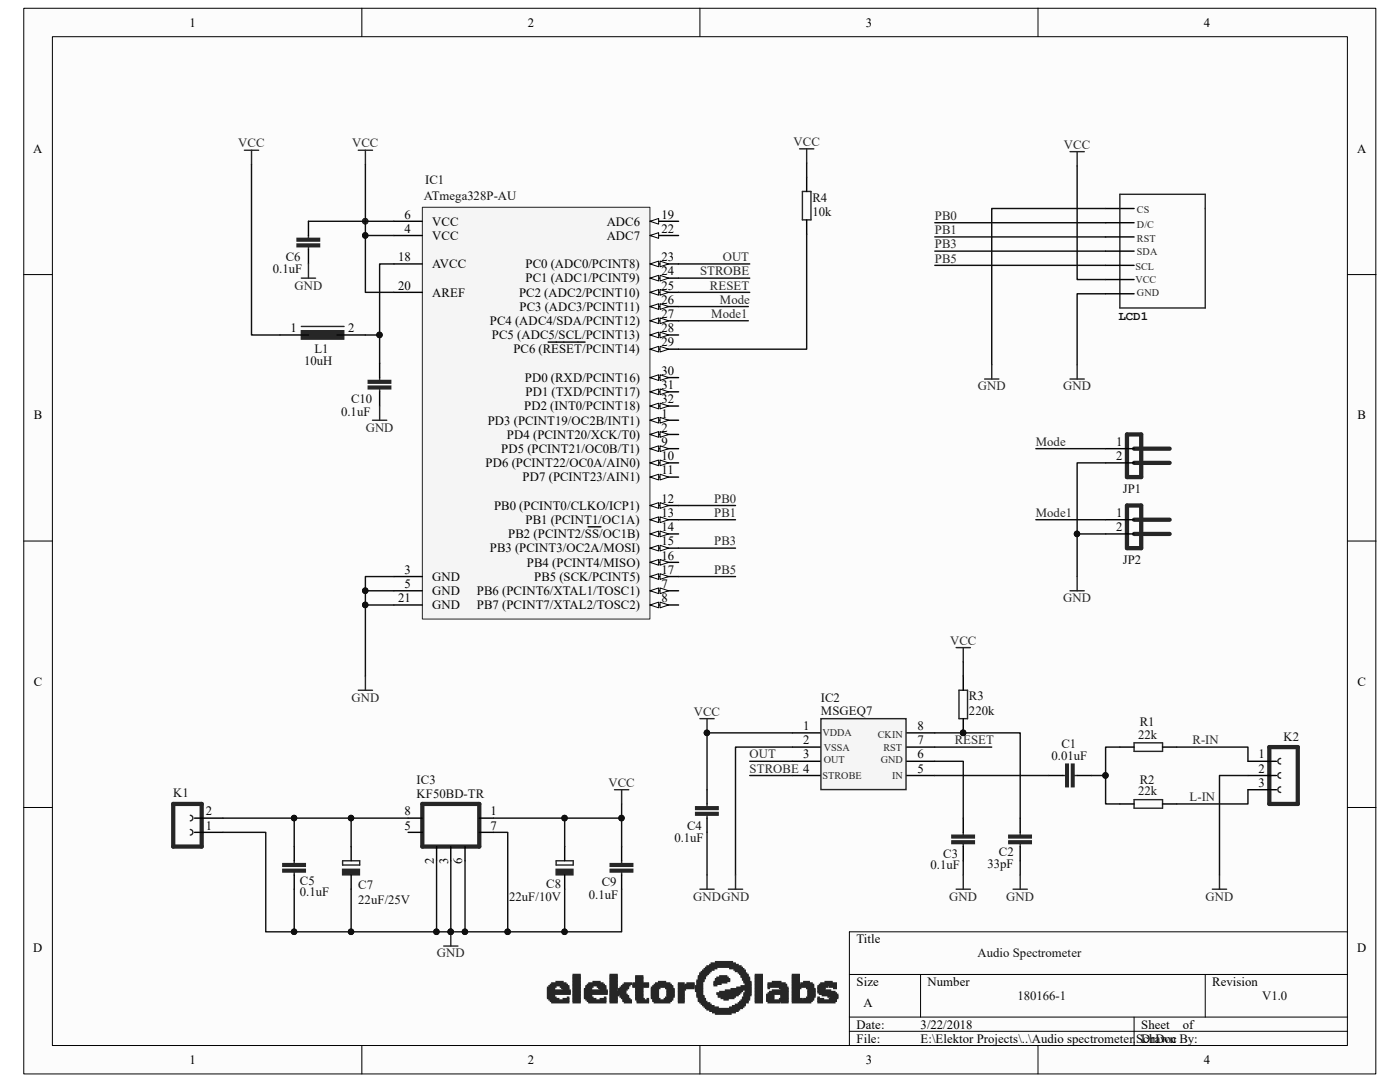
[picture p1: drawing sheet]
<svg xmlns="http://www.w3.org/2000/svg" width="279mm" height="216mm" viewBox="0 0 279 216" stroke-linecap="round" stroke-linejoin="round" font-family="sans-serif">
<defs><g id="words">
<g font-size="2.5">
<text x="37.8" y="5.3">1</text>
<text x="105.3" y="5.3">2</text>
<text x="172.8" y="5.3">3</text>
<text x="240.2" y="5.3">4</text>
<text x="6.6" y="30.5">A</text>
<text x="270.8" y="30.5">A</text>
<text x="80.7" y="43.6">6</text>
<text x="80.7" y="46.4">4</text>
<text x="86.3" y="45">VCC</text>
<text x="86.3" y="47.8">VCC</text>
<text x="121.1" y="45">ADC6</text>
<text x="121.1" y="47.8">ADC7</text>
<text x="132" y="43.6">19</text>
<text x="132" y="46.4">22</text>
<text x="79.5" y="52.1">18</text>
<text x="86.3" y="53.5">AVCC</text>
<text x="104.9" y="53.5">PC0 (ADC0/PCINT8)</text>
<text x="132" y="52.1">23</text>
<text x="79.5" y="57.8">20</text>
<text x="86.3" y="59.2">AREF</text>
<text x="103.6" y="59.2">PC2 (ADC2/PCINT10)</text>
<text x="104.9" y="56.3">PC1 (ADC1/PCINT9)</text>
<text x="132" y="54.9">24</text>
<text x="132" y="57.8">25</text>
<text x="97.7" y="64.9">PC4 (ADC4/SDA/PCINT12)</text>
<text x="103.7" y="62">PC3 (ADC3/PCINT11)</text>
<text x="132" y="60.6">26</text>
<text x="132" y="63.5">27</text>
<text x="58" y="66.3">1</text>
<text x="69.5" y="66.3">2</text>
<text x="98.2" y="67.7">PC5 (ADC5/SCL/PCINT13)</text>
<text x="102.4" y="70.5">PC6 (RESET/PCINT14)</text>
<text x="132" y="69.1">29</text>
<text x="132" y="66.3">28</text>
<text x="104.7" y="76.2">PD0 (RXD/PCINT16)</text>
<text x="132" y="74.8">30</text>
<text x="132" y="77.6">31</text>
<text x="6.7" y="83.7">B</text>
<text x="104.6" y="81.9">PD2 (INT0/PCINT18)</text>
<text x="104.9" y="79">PD1 (TXD/PCINT17)</text>
<text x="132" y="80.5">32</text>
<text x="132" y="83.3">1</text>
<text x="270.9" y="83.7">B</text>
<text x="97.3" y="84.7">PD3 (PCINT19/OC2B/INT1)</text>
<text x="101.2" y="87.5">PD4 (PCINT20/XCK/T0)</text>
<text x="132" y="86.1">2</text>
<text x="132" y="89">9</text>
<text x="222.8" y="89">1</text>
<text x="96.9" y="93.2">PD6 (PCINT22/OC0A/AIN0)</text>
<text x="100" y="90.4">PD5 (PCINT21/OC0B/T1)</text>
<text x="132" y="91.8">10</text>
<text x="132" y="94.7">11</text>
<text x="222.8" y="91.8">2</text>
<text x="98.6" y="101.7">PB0 (PCINT0/CLKO/ICP1)</text>
<text x="104.3" y="96.1">PD7 (PCINT23/AIN1)</text>
<text x="132" y="100.3">12</text>
<text x="101.4" y="107.4">PB2 (PCINT2/SS/OC1B)</text>
<text x="104.9" y="104.6">PB1 (PCINT1/OC1A)</text>
<text x="132" y="103.2">13</text>
<text x="132" y="106">14</text>
<text x="222.8" y="103.2">1</text>
<text x="222.8" y="106">2</text>
<text x="97.7" y="110.2">PB3 (PCINT3/OC2A/MOSI)</text>
<text x="105.2" y="113.1">PB4 (PCINT4/MISO)</text>
<text x="132" y="108.8">15</text>
<text x="132" y="111.7">16</text>
<text x="80.7" y="117.3">5</text>
<text x="80.7" y="114.5">3</text>
<text x="86.3" y="118.7">GND</text>
<text x="86.3" y="115.9">GND</text>
<text x="95.2" y="118.7">PB6 (PCINT6/XTAL1/TOSC1)</text>
<text x="106.6" y="115.9">PB5 (SCK/PCINT5)</text>
<text x="132" y="117.3">7</text>
<text x="132" y="114.5">17</text>
<text x="79.5" y="120.2">21</text>
<text x="86.3" y="121.6">GND</text>
<text x="95.2" y="121.6">PB7 (PCINT7/XTAL2/TOSC2)</text>
<text x="132" y="120.2">8</text>
<text x="6.7" y="136.8">C</text>
<text x="270.9" y="136.8">C</text>
<text x="160.3" y="145.7">1</text>
<text x="160.3" y="148.5">2</text>
<text x="183.1" y="148.5">7</text>
<text x="183.1" y="145.7">8</text>
<text x="160.3" y="151.3">3</text>
<text x="183.1" y="154.2">5</text>
<text x="183.1" y="151.3">6</text>
<text x="251.2" y="151.3">1</text>
<text x="251.2" y="154.2">2</text>
<text x="251.2" y="157">3</text>
<text x="41.1" y="165.5">1</text>
<text x="41.1" y="162.7">2</text>
<text x="80.7" y="162.7">8</text>
<text x="80.7" y="165.5">5</text>
<text x="97.9" y="165.5">7</text>
<text x="97.9" y="162.7">1</text>
<text x="86.6" y="172.5" transform="rotate(-90 86.6 172.5)">2</text>
<text x="89.4" y="172.5" transform="rotate(-90 89.4 172.5)">3</text>
<text x="92.2" y="172.5" transform="rotate(-90 92.2 172.5)">6</text>
<text x="6.6" y="190">D</text>
<text x="170.9" y="188.2">Title</text>
<text x="270.8" y="190">D</text>
<text x="170.9" y="196.7">Size</text>
<text x="185.1" y="196.7">Number</text>
<text x="241.9" y="196.7">Revision</text>
<text x="172.3" y="201">A</text>
<text x="170.9" y="205.2">Date:</text>
<text x="170.9" y="208.1">File:</text>
<text x="183.7" y="208.1">E:\Elektor Projects\..\Audio spectrometer.SchDoc</text>
<text x="183.7" y="205.2">3/22/2018</text>
<text x="227.8" y="208.1">Drawn By:</text>
<text x="227.8" y="205.2">Sheet</text>
<text x="236" y="205.2">of</text>
<text x="37.8" y="212.3">1</text>
<text x="105.3" y="212.3">2</text>
<text x="172.8" y="212.3">3</text>
<text x="240.2" y="212.3">4</text>
</g>
<g font-size="2.5" fill="#262626">
<text x="47.5" y="29.4">VCC</text>
<text x="70.3" y="29.4">VCC</text>
<text x="158.4" y="29.1">VCC</text>
<text x="212.3" y="29.7">VCC</text>
<text x="186.6" y="43.9">PB0</text>
<text x="186.6" y="46.7">PB1</text>
<text x="144.2" y="52.1">OUT</text>
<text x="186.6" y="49.6">PB3</text>
<text x="186.6" y="52.4">PB5</text>
<text x="58.8" y="57.8">GND</text>
<text x="139.7" y="54.9">STROBE</text>
<text x="141.7" y="57.8">RESET</text>
<text x="141.9" y="63.5">Mode1</text>
<text x="143.7" y="60.6">Mode</text>
<text x="195.2" y="77.9">GND</text>
<text x="212.2" y="77.9">GND</text>
<text x="73" y="86.1">GND</text>
<text x="206.7" y="89">Mode</text>
<text x="142.5" y="100.3">PB0</text>
<text x="142.5" y="103.2">PB1</text>
<text x="206.7" y="103.2">Mode1</text>
<text x="142.5" y="108.8">PB3</text>
<text x="142.5" y="114.5">PB5</text>
<text x="212.2" y="120.2">GND</text>
<text x="189.6" y="128.7">VCC</text>
<text x="70.1" y="140">GND</text>
<text x="138.5" y="142.8">VCC</text>
<text x="190.5" y="148.5">RESET</text>
<text x="238" y="148.5">R-IN</text>
<text x="149.6" y="154.2">STROBE 4</text>
<text x="149.6" y="151.3">OUT</text>
<text x="121.4" y="157">VCC</text>
<text x="237.4" y="159.9">L-IN</text>
<text x="138.3" y="179.7">GNDGND</text>
<text x="189.4" y="179.7">GND</text>
<text x="200.8" y="179.7">GND</text>
<text x="240.6" y="179.7">GND</text>
<text x="87.2" y="191.1">GND</text>
</g>
<g font-size="2.5" fill="#0e0e0e">
<text x="84.6" y="39.9">ATmega328P-AU</text>
<text x="84.8" y="36.8">IC1</text>
<text x="162.1" y="40.2">R4</text>
<text x="162.1" y="43.1">10k</text>
<text x="57" y="52.1">C6</text>
<text x="54.4" y="54.4">0.1uF</text>
<text x="223.2" y="63.8">LCD1</text>
<text x="62.7" y="70.5">L1</text>
<text x="60.7" y="72.8">10uH</text>
<text x="68.1" y="83">0.1uF</text>
<text x="70.1" y="80.5">C10</text>
<text x="224.1" y="98.3">JP1</text>
<text x="224.1" y="112.5">JP2</text>
<text x="163.8" y="140">IC2</text>
<text x="163.8" y="142.6">MSGEQ7</text>
<text x="193.4" y="139.7">R3</text>
<text x="193.4" y="142.6">220k</text>
<text x="211.8" y="149.4">C1</text>
<text x="227.2" y="147.4">22k</text>
<text x="227.5" y="144.8">R1</text>
<text x="256.2" y="148">K2</text>
<text x="209.8" y="151.6">0.01uF</text>
<text x="34.6" y="159">K1</text>
<text x="83.1" y="159.3">KF50BD-TR</text>
<text x="83.1" y="156.5">IC3</text>
<text x="227.2" y="158.7">22k</text>
<text x="227.5" y="156.5">R2</text>
<text x="137.1" y="165.5">C4</text>
<text x="134.6" y="168.1">0.1uF</text>
<text x="185.7" y="173.5">0.1uF</text>
<text x="188.3" y="171.2">C3</text>
<text x="197.1" y="173.2">33pF</text>
<text x="199.3" y="170.9">C2</text>
<text x="59.9" y="176.6">C5</text>
<text x="59.9" y="178.9">0.1uF</text>
<text x="71.5" y="177.5">C7</text>
<text x="101.6" y="179.7">22uF/10V</text>
<text x="109" y="177.2">C8</text>
<text x="117.5" y="179.4">0.1uF</text>
<text x="120.1" y="176.9">C9</text>
<text x="71.5" y="180.3">22uF/25V</text>
<text x="195.1" y="191.1">Audio Spectrometer</text>
<text x="203" y="199.6">180166-1</text>
<text x="251.9" y="199.6">V1.0</text>
</g>
<g font-size="2" fill="#262626">
<text x="226.9" y="45.4">D/C</text>
<text x="226.9" y="42.6">CS</text>
<text x="226.6" y="53.9">SCL</text>
<text x="226.9" y="50.8">SDA</text>
<text x="226.9" y="48.3">RST</text>
<text x="226.6" y="56.5">VCC</text>
<text x="226.9" y="59">GND</text>
<text x="164.1" y="146.9">VDDA</text>
<text x="164.4" y="149.8">VSSA</text>
<text x="175.2" y="147.2">CKIN</text>
<text x="176.3" y="149.8">RST</text>
<text x="164.1" y="155.4">STROBE</text>
<text x="164.4" y="152.3">OUT</text>
<text x="175.8" y="152.3">GND</text>
<text x="178.1" y="155.4">IN</text>
</g>
</g></defs>
<path d="M4.8 1.7h269.8v212.6h-269.8z" fill="#fcfcfc"/>
<path d="M4.7 1.7h269.9v212.6h-269.9z" fill="none" stroke="#000" stroke-width=".2"/>
<path d="M10.5 7.4h258.4v201.2h-258.4z" fill="#fcfcfc"/>
<g fill="none" stroke="#000" stroke-width=".2">
<path d="M10.5 7.3h258.4v201.3h-258.4zM72.2 1.6v5.7M139.7 1.6v5.7M207.2 1.6v5.7M4.7 54.8h5.7M268.9 54.8h5.7M4.7 108h5.7M268.9 108h5.7M4.7 161.1h5.7M268.9 161.1h5.7M169.5 194.4h99.4M183.7 194.4v8.5"/>
<path d="M240.5 194.4v8.5M268.9 185.9h-99.4v22.7M72.2 208.6v5.7M139.7 208.6v5.7M169.5 202.9h99.4M169.5 205.8h99.4M207.2 208.6v5.7M226.3 202.9v5.7"/>
</g>
<circle cx="72.9" cy="44.1" r=".55" fill="#0e0e0e" stroke="#0e0e0e" stroke-width=".2"/>
<path d="M84.3 41.4h45.4v82.1h-45.4z" fill="#f5f5f5"/>
<path d="M84.3 41.4h45.4v82.1h-45.4z" fill="none" stroke="#262626" stroke-width=".2"/>
<path d="M129.7 69.7h5.7" fill="none" stroke="#000" stroke-width=".28"/>
<path d="M129.7 69.7l1.7-.6v1.1z" fill="#fcfcfc"/>
<path d="M129.7 69.7l1.7-.6v1.1z" fill="none" stroke="#000" stroke-width=".2"/>
<path d="M131.7 69.1l1.7 .6-1.7 .5z" fill="#fcfcfc"/>
<path d="M131.7 69.1l1.7 .6-1.7 .5z" fill="none" stroke="#000" stroke-width=".2"/>
<path d="M109.4 68.3h4.3M113.9 68.3h2.9M129.7 75.3h5.7" fill="none" stroke="#000" stroke-width=".28"/>
<path d="M129.7 75.3l1.7-.5v1.1z" fill="#fcfcfc"/>
<path d="M129.7 75.3l1.7-.5v1.1z" fill="none" stroke="#000" stroke-width=".2"/>
<path d="M131.7 74.8l1.7 .5-1.7 .6z" fill="#fcfcfc"/>
<path d="M131.7 74.8l1.7 .5-1.7 .6z" fill="none" stroke="#000" stroke-width=".2"/>
<path d="M129.7 78.2h5.7" fill="none" stroke="#000" stroke-width=".28"/>
<path d="M129.7 78.2l1.7-.6v1.2z" fill="#fcfcfc"/>
<path d="M129.7 78.2l1.7-.6v1.2z" fill="none" stroke="#000" stroke-width=".2"/>
<path d="M131.7 77.6l1.7 .6-1.7 .6z" fill="#fcfcfc"/>
<path d="M131.7 77.6l1.7 .6-1.7 .6z" fill="none" stroke="#000" stroke-width=".2"/>
<path d="M129.7 81h5.7" fill="none" stroke="#000" stroke-width=".28"/>
<path d="M129.7 81l1.7-.5v1.1z" fill="#fcfcfc"/>
<path d="M129.7 81l1.7-.5v1.1z" fill="none" stroke="#000" stroke-width=".2"/>
<path d="M131.7 80.5l1.7 .5-1.7 .6z" fill="#fcfcfc"/>
<path d="M131.7 80.5l1.7 .5-1.7 .6z" fill="none" stroke="#000" stroke-width=".2"/>
<path d="M129.7 86.7h5.7" fill="none" stroke="#000" stroke-width=".28"/>
<path d="M129.7 86.7l1.7-.6v1.2z" fill="#fcfcfc"/>
<path d="M129.7 86.7l1.7-.6v1.2z" fill="none" stroke="#000" stroke-width=".2"/>
<path d="M131.7 86.1l1.7 .6-1.7 .6z" fill="#fcfcfc"/>
<path d="M131.7 86.1l1.7 .6-1.7 .6z" fill="none" stroke="#000" stroke-width=".2"/>
<path d="M78.6 44.2h5.7M78.6 117.9h5.7M129.7 117.9h5.7" fill="none" stroke="#000" stroke-width=".28"/>
<path d="M129.7 117.9l1.7-.6v1.1z" fill="#fcfcfc"/>
<path d="M129.7 117.9l1.7-.6v1.1z" fill="none" stroke="#000" stroke-width=".2"/>
<path d="M131.7 117.3l1.7 .6-1.7 .5z" fill="#fcfcfc"/>
<path d="M131.7 117.3l1.7 .6-1.7 .5z" fill="none" stroke="#000" stroke-width=".2"/>
<path d="M129.7 120.7h5.7" fill="none" stroke="#000" stroke-width=".28"/>
<path d="M129.7 120.7l1.7-.6v1.2z" fill="#fcfcfc"/>
<path d="M129.7 120.7l1.7-.6v1.2z" fill="none" stroke="#000" stroke-width=".2"/>
<path d="M131.7 120.1l1.7 .6-1.7 .6z" fill="#fcfcfc"/>
<path d="M131.7 120.1l1.7 .6-1.7 .6z" fill="none" stroke="#000" stroke-width=".2"/>
<path d="M129.7 89.5h5.7" fill="none" stroke="#000" stroke-width=".28"/>
<path d="M129.7 89.5l1.7-.5v1.1z" fill="#fcfcfc"/>
<path d="M129.7 89.5l1.7-.5v1.1z" fill="none" stroke="#000" stroke-width=".2"/>
<path d="M131.7 89l1.7 .5-1.7 .6z" fill="#fcfcfc"/>
<path d="M131.7 89l1.7 .5-1.7 .6z" fill="none" stroke="#000" stroke-width=".2"/>
<path d="M129.7 92.4h5.7" fill="none" stroke="#000" stroke-width=".28"/>
<path d="M129.7 92.4l1.7-.6v1.1z" fill="#fcfcfc"/>
<path d="M129.7 92.4l1.7-.6v1.1z" fill="none" stroke="#000" stroke-width=".2"/>
<path d="M131.7 91.8l1.7 .6-1.7 .5z" fill="#fcfcfc"/>
<path d="M131.7 91.8l1.7 .6-1.7 .5z" fill="none" stroke="#000" stroke-width=".2"/>
<path d="M129.7 95.2h5.7" fill="none" stroke="#000" stroke-width=".28"/>
<path d="M129.7 95.2l1.7-.6v1.2z" fill="#fcfcfc"/>
<path d="M129.7 95.2l1.7-.6v1.2z" fill="none" stroke="#000" stroke-width=".2"/>
<path d="M131.7 94.6l1.7 .6-1.7 .6z" fill="#fcfcfc"/>
<path d="M131.7 94.6l1.7 .6-1.7 .6z" fill="none" stroke="#000" stroke-width=".2"/>
<path d="M129.7 100.9h5.7" fill="none" stroke="#000" stroke-width=".28"/>
<path d="M129.7 100.9l1.7-.6v1.1z" fill="#fcfcfc"/>
<path d="M129.7 100.9l1.7-.6v1.1z" fill="none" stroke="#000" stroke-width=".2"/>
<path d="M131.7 100.3l1.7 .6-1.7 .5z" fill="#fcfcfc"/>
<path d="M131.7 100.3l1.7 .6-1.7 .5z" fill="none" stroke="#000" stroke-width=".2"/>
<path d="M129.7 103.7h5.7" fill="none" stroke="#000" stroke-width=".28"/>
<path d="M129.7 103.7l1.7-.6v1.2z" fill="#fcfcfc"/>
<path d="M129.7 103.7l1.7-.6v1.2z" fill="none" stroke="#000" stroke-width=".2"/>
<path d="M131.7 103.1l1.7 .6-1.7 .6z" fill="#fcfcfc"/>
<path d="M131.7 103.1l1.7 .6-1.7 .6z" fill="none" stroke="#000" stroke-width=".2"/>
<path d="M129.7 106.5h5.7" fill="none" stroke="#000" stroke-width=".28"/>
<path d="M129.7 106.5l1.7-.5v1.1z" fill="#fcfcfc"/>
<path d="M129.7 106.5l1.7-.5v1.1z" fill="none" stroke="#000" stroke-width=".2"/>
<path d="M131.7 106l1.7 .5-1.7 .6z" fill="#fcfcfc"/>
<path d="M131.7 106l1.7 .5-1.7 .6z" fill="none" stroke="#000" stroke-width=".2"/>
<path d="M117.4 105.1h1.2M118.7 105.1h1.2M129.7 109.4h5.7" fill="none" stroke="#000" stroke-width=".28"/>
<path d="M129.7 109.4l1.7-.6v1.1z" fill="#fcfcfc"/>
<path d="M129.7 109.4l1.7-.6v1.1z" fill="none" stroke="#000" stroke-width=".2"/>
<path d="M131.7 108.8l1.7 .6-1.7 .5z" fill="#fcfcfc"/>
<path d="M131.7 108.8l1.7 .6-1.7 .5z" fill="none" stroke="#000" stroke-width=".2"/>
<path d="M129.7 112.2h5.7" fill="none" stroke="#000" stroke-width=".28"/>
<path d="M129.7 112.2l1.7-.6v1.2z" fill="#fcfcfc"/>
<path d="M129.7 112.2l1.7-.6v1.2z" fill="none" stroke="#000" stroke-width=".2"/>
<path d="M131.7 111.6l1.7 .6-1.7 .6z" fill="#fcfcfc"/>
<path d="M131.7 111.6l1.7 .6-1.7 .6z" fill="none" stroke="#000" stroke-width=".2"/>
<path d="M129.7 115h5.7" fill="none" stroke="#000" stroke-width=".28"/>
<path d="M129.7 115l1.7-.5v1.1z" fill="#fcfcfc"/>
<path d="M129.7 115l1.7-.5v1.1z" fill="none" stroke="#000" stroke-width=".2"/>
<path d="M131.7 114.5l1.7 .5-1.7 .6z" fill="#fcfcfc"/>
<path d="M131.7 114.5l1.7 .5-1.7 .6z" fill="none" stroke="#000" stroke-width=".2"/>
<path d="M78.6 52.7h5.7M78.6 58.3h5.7M129.7 52.7h5.7M78.6 120.7h5.7" fill="none" stroke="#000" stroke-width=".28"/>
<path d="M129.7 52.7l1.7-.6v1.1z" fill="#fcfcfc"/>
<path d="M129.7 52.7l1.7-.6v1.1z" fill="none" stroke="#000" stroke-width=".2"/>
<path d="M131.7 52.1l1.7 .6-1.7 .5z" fill="#fcfcfc"/>
<path d="M131.7 52.1l1.7 .6-1.7 .5z" fill="none" stroke="#000" stroke-width=".2"/>
<path d="M129.7 55.5h5.7" fill="none" stroke="#000" stroke-width=".28"/>
<path d="M129.7 55.5l1.7-.6v1.2z" fill="#fcfcfc"/>
<path d="M129.7 55.5l1.7-.6v1.2z" fill="none" stroke="#000" stroke-width=".2"/>
<path d="M131.7 54.9l1.7 .6-1.7 .6z" fill="#fcfcfc"/>
<path d="M131.7 54.9l1.7 .6-1.7 .6z" fill="none" stroke="#000" stroke-width=".2"/>
<path d="M129.7 58.3h5.7" fill="none" stroke="#000" stroke-width=".28"/>
<path d="M129.7 58.3l1.7-.5v1.1z" fill="#fcfcfc"/>
<path d="M129.7 58.3l1.7-.5v1.1z" fill="none" stroke="#000" stroke-width=".2"/>
<path d="M131.7 57.8l1.7 .5-1.7 .6z" fill="#fcfcfc"/>
<path d="M131.7 57.8l1.7 .5-1.7 .6z" fill="none" stroke="#000" stroke-width=".2"/>
<path d="M129.7 61.2h5.7" fill="none" stroke="#000" stroke-width=".28"/>
<path d="M129.7 61.2l1.7-.6v1.1z" fill="#fcfcfc"/>
<path d="M129.7 61.2l1.7-.6v1.1z" fill="none" stroke="#000" stroke-width=".2"/>
<path d="M131.7 60.6l1.7 .6-1.7 .5z" fill="#fcfcfc"/>
<path d="M131.7 60.6l1.7 .6-1.7 .5z" fill="none" stroke="#000" stroke-width=".2"/>
<path d="M129.7 64h5.7" fill="none" stroke="#000" stroke-width=".28"/>
<path d="M129.7 64l1.7-.6v1.2z" fill="#fcfcfc"/>
<path d="M129.7 64l1.7-.6v1.2z" fill="none" stroke="#000" stroke-width=".2"/>
<path d="M131.7 63.4l1.7 .6-1.7 .6z" fill="#fcfcfc"/>
<path d="M131.7 63.4l1.7 .6-1.7 .6z" fill="none" stroke="#000" stroke-width=".2"/>
<path d="M129.7 66.8h5.7" fill="none" stroke="#000" stroke-width=".28"/>
<path d="M129.7 66.8l1.7-.5v1.1z" fill="#fcfcfc"/>
<path d="M129.7 66.8l1.7-.5v1.1z" fill="none" stroke="#000" stroke-width=".2"/>
<path d="M131.7 66.3l1.7 .5-1.7 .6z" fill="#fcfcfc"/>
<path d="M131.7 66.3l1.7 .5-1.7 .6z" fill="none" stroke="#000" stroke-width=".2"/>
<path d="M78.6 47h5.7M129.7 44.2h5.7M78.6 115h5.7" fill="none" stroke="#000" stroke-width=".28"/>
<path d="M129.7 44.2l1.7-.6v1.1z" fill="#fcfcfc"/>
<path d="M129.7 44.2l1.7-.6v1.1z" fill="none" stroke="#000" stroke-width=".2"/>
<path d="M129.7 47h5.7" fill="none" stroke="#000" stroke-width=".28"/>
<path d="M129.7 47l1.7-.6v1.2z" fill="#fcfcfc"/>
<path d="M129.7 47l1.7-.6v1.2z" fill="none" stroke="#000" stroke-width=".2"/>
<path d="M129.7 83.9h5.7" fill="none" stroke="#000" stroke-width=".28"/>
<path d="M129.7 83.9l1.7-.6v1.1z" fill="#fcfcfc"/>
<path d="M129.7 83.9l1.7-.6v1.1z" fill="none" stroke="#000" stroke-width=".2"/>
<path d="M131.7 83.3l1.7 .6-1.7 .5z" fill="#fcfcfc"/>
<path d="M131.7 83.3l1.7 .6-1.7 .5z" fill="none" stroke="#000" stroke-width=".2"/>
<path d="M158.1 146.2h5.7M158.1 149.1h5.7M158.1 151.9h5.7M158.1 154.7h5.7M180.9 146.2h5.7M180.9 149.1h5.7M180.9 151.9h5.7M180.9 154.7h5.7" fill="none" stroke="#000" stroke-width=".28"/>
<path d="M163.8 143.4h17v14.2h-17z" fill-rule="evenodd" fill="#f5f5f5" stroke="#262626" stroke-width=".28"/>
<g fill="none" stroke="#262626" stroke-width=".28">
<path d="M48.8 30h2.8M50.2 30v2.8M71.5 30h2.8M72.9 30v2.8M159.6 29.7h2.8M160.1 38.2h1.7v5.7h-1.7zM161 29.7v2.8M213.5 30.3h2.9M215 30.3v2.8M223.5 38.8h17v22.7h-17zM60.1 55.5h2.9M61.6 47v.6"/>
<path d="M61.6 49.3v.5M61.6 52.7v2.8M60.1 65.1h8.6M75.8 75.3v.6M75.8 77.6v.6M196.5 75.6h2.8M197.9 72.8v2.8M213.5 75.6h2.9M215 72.8v2.8M74.3 83.9h2.9M75.8 81v2.9M213.5 117.9h2.9"/>
<path d="M215 115v2.9M71.5 137.7h2.8M72.9 134.9v2.8M190.8 129.2h2.9M191.4 137.7h1.7v5.7h-1.7zM192.2 129.2v2.9M122.6 157.6h2.9M124.1 157.6v2.8M139.7 143.4h2.8M141.1 143.4v2.8M212.1 154.7h.6M214.4 154.7h.6"/>
<path d="M226.3 148.2h5.7v1.7h-5.7zM226.3 159.6h5.7v1.7h-5.7zM255.6 157a.55 .55 0 0 0-.6 .6 .55 .55 0 0 0 .6 .5M255.6 154.2a.55 .55 0 0 0-.6 .5 .55 .55 0 0 0 .6 .6M255.6 151.3a.55 .55 0 0 0-.6 .6 .55 .55 0 0 0 .6 .5M38 162.7a.55 .55 0 0 1 .5 .5 .55 .55 0 0 1-.5 .6M38 165.5a.55 .55 0 0 1 .5 .6 .55 .55 0 0 1-.5 .5M58.7 171.8v.5M58.7 174v.6M68.4 171.8h3.4v.8h-3.4zM111 171.8h3.4v.8h-3.4zM124.1 171.8v.5"/>
<path d="M124.1 174v.6M139.7 177.4h2.8M141.1 160.4v.6M141.1 162.7v.6M141.1 174.6v2.8M145.4 177.4h2.8M146.8 174.6v2.8M190.8 177.4h2.9M192.2 166.1v.6M192.2 168.4v.5M192.2 174.6v2.8M202.2 177.4h2.8"/>
<path d="M203.6 166.1v.6M203.6 168.4v.5M203.6 174.6v2.8M242 177.4h2.8M243.4 174.6v2.8M88.5 188.8h2.9M90 185.9v2.9"/>
</g>
<g fill="none" stroke="#000" stroke-width=".28">
<path d="M161 35.4v2.8M61.6 44.2v2.8M61.6 49.8v2.9M161 43.9v2.8M220.6 52.9h5.7M220.6 55.8h5.7M220.6 50.1h5.7M220.6 47.3h5.7M220.6 44.4h5.7M220.6 58.6h5.7M220.6 41.6h5.7M55.9 66.8h5.7"/>
<path d="M67.2 66.8h5.7M75.8 72.5v2.8M75.8 78.2v2.8M220.6 89.5h5.7M220.6 92.4h5.7M220.6 103.7h5.7M220.6 106.5h5.7M192.2 134.9v2.8M141.1 157.6v2.8M192.2 143.4v2.8M209.3 154.7h2.8M215 154.7h2.8"/>
<path d="M223.5 149.1h2.8M232 149.1h2.9M249.1 154.7h5.6M249.1 151.9h5.6M249.1 157.6h5.6M38.8 163.3h5.7M38.8 166.1h5.7M58.7 168.9v2.9M58.7 174.6v2.8M70.1 168.9v2.9M70.1 174.6v2.8M81.4 163.3h2.9"/>
<path d="M81.4 166.1h2.9M87.1 168.9v2.9M90 168.9v2.9M92.8 168.9v2.9M95.6 163.3h2.9M95.6 166.1h2.9M112.7 168.9v2.9M112.7 174.6v2.8M124.1 168.9v2.9M124.1 174.6v2.8M141.1 163.3v2.8M192.2 163.3v2.8"/>
<path d="M192.2 168.9v2.9M203.6 163.3v2.8M203.6 168.9v2.9M223.5 160.4h2.8M232 160.4h2.9"/>
</g>
<g fill="#262626" stroke="#262626" stroke-width=".28">
<path d="M213.8 152.5h.5v4.5h-.5z" fill-rule="evenodd"/>
<path d="M212.7 152.5h.5v4.5h-.5z" fill-rule="evenodd"/>
<path d="M201.3 166.7h4.5v.5h-4.5z" fill-rule="evenodd"/>
<path d="M201.3 167.8h4.5v.5h-4.5z" fill-rule="evenodd"/>
<path d="M190 166.7h4.5v.5h-4.5z" fill-rule="evenodd"/>
<path d="M190 167.8h4.5v.5h-4.5z" fill-rule="evenodd"/>
<path d="M138.8 161h4.5v.5h-4.5z" fill-rule="evenodd"/>
<path d="M138.8 162.1h4.5v.6h-4.5z" fill-rule="evenodd"/>
<path d="M56.4 172.3h4.5v.6h-4.5z" fill-rule="evenodd"/>
<path d="M56.4 173.5h4.5v.5h-4.5z" fill-rule="evenodd"/>
<path d="M59.3 47.6h4.5v.5h-4.5z" fill-rule="evenodd"/>
<path d="M59.3 48.7h4.5v.5h-4.5z" fill-rule="evenodd"/>
<path d="M68.4 173.5h3.3v1.1h-3.3z" fill-rule="evenodd"/>
<path d="M111 173.5h3.3v1.1h-3.3z" fill-rule="evenodd"/>
<path d="M73.5 75.9h4.5v.6h-4.5z" fill-rule="evenodd"/>
<path d="M73.5 77h4.5v.6h-4.5z" fill-rule="evenodd"/>
<path d="M60.1 66h8.5v1.7h-8.5z" fill-rule="evenodd"/>
<path d="M121.8 172.3h4.5v.6h-4.5z" fill-rule="evenodd"/>
<path d="M121.8 173.5h4.5v.5h-4.5z" fill-rule="evenodd"/>
<path d="M142.8 202.1h3.1v.3h-3.1z" fill-rule="evenodd"/>
<path d="M142.2 201.8h4.5v.3h-4.5z" fill-rule="evenodd"/>
<path d="M141.7 201.5h5.6v.3h-5.6z" fill-rule="evenodd"/>
<path d="M141.1 201.2h6.5v.3h-6.5z" fill-rule="evenodd"/>
<path d="M140.8 201h2.5v.2h-2.5z" fill-rule="evenodd"/>
<path d="M145.6 201h2.5v.2h-2.5z" fill-rule="evenodd"/>
<path d="M140.5 200.7h2v.2h-2z" fill-rule="evenodd"/>
<path d="M146.2 200.7h2.2v.2h-2.2z" fill-rule="evenodd"/>
<path d="M140.3 200.4h1.6v.3h-1.6z" fill-rule="evenodd"/>
<path d="M146.8 200.4h1.9v.3h-1.9z" fill-rule="evenodd"/>
<path d="M140 200.1h1.6v.3h-1.6z" fill-rule="evenodd"/>
<path d="M147.4 200.1h1.3v.3h-1.3z" fill-rule="evenodd"/>
<path d="M110.1 199.8h3.4v.3h-3.4z" fill-rule="evenodd"/>
<path d="M114.4 199.8h1.4v.3h-1.4z" fill-rule="evenodd"/>
<path d="M117.5 199.8h3.4v.3h-3.4z" fill-rule="evenodd"/>
<path d="M121.8 199.8h1.3v.3h-1.3z" fill-rule="evenodd"/>
<path d="M124.6 199.8h1.4v.3h-1.4z" fill-rule="evenodd"/>
<path d="M127.2 199.8h2.2v.3h-2.2z" fill-rule="evenodd"/>
<path d="M130.6 199.8h3.1v.3h-3.1z" fill-rule="evenodd"/>
<path d="M135.4 199.8h1.1v.3h-1.1z" fill-rule="evenodd"/>
<path d="M139.7 199.8h1.3v.3h-1.3z" fill-rule="evenodd"/>
<path d="M147.6 199.8h1.7v.3h-1.7z" fill-rule="evenodd"/>
<path d="M150.8 199.8h1.3v.3h-1.3z" fill-rule="evenodd"/>
<path d="M153.3 199.8h2.2v.3h-2.2z" fill-rule="evenodd"/>
<path d="M155.9 199.8h1.3v.3h-1.3z" fill-rule="evenodd"/>
<path d="M158.1 199.8h3.7v.3h-3.7z" fill-rule="evenodd"/>
<path d="M163.3 199.8h3.3v.3h-3.3z" fill-rule="evenodd"/>
<path d="M109.9 199.5h3.6v.3h-3.6z" fill-rule="evenodd"/>
<path d="M114.4 199.5h1.4v.3h-1.4z" fill-rule="evenodd"/>
<path d="M117.2 199.5h3.7v.3h-3.7z" fill-rule="evenodd"/>
<path d="M121.8 199.5h1.3v.3h-1.3z" fill-rule="evenodd"/>
<path d="M124.3 199.5h1.7v.3h-1.7z" fill-rule="evenodd"/>
<path d="M127.2 199.5h2.2v.3h-2.2z" fill-rule="evenodd"/>
<path d="M130.3 199.5h3.6v.3h-3.6z" fill-rule="evenodd"/>
<path d="M135.4 199.5h1.1v.3h-1.1z" fill-rule="evenodd"/>
<path d="M139.4 199.5h1.4v.3h-1.4z" fill-rule="evenodd"/>
<path d="M147.9 199.5h1.4v.3h-1.4z" fill-rule="evenodd"/>
<path d="M150.8 199.5h1.3v.3h-1.3z" fill-rule="evenodd"/>
<path d="M153 199.5h4.2v.3h-4.2z" fill-rule="evenodd"/>
<path d="M158.1 199.5h4v.3h-4z" fill-rule="evenodd"/>
<path d="M163.3 199.5h3.6v.3h-3.6z" fill-rule="evenodd"/>
<path d="M109.6 199.3h1.9v.2h-1.9z" fill-rule="evenodd"/>
<path d="M112.4 199.3h1.1v.2h-1.1z" fill-rule="evenodd"/>
<path d="M114.4 199.3h1.4v.2h-1.4z" fill-rule="evenodd"/>
<path d="M117 199.3h1.9v.2h-1.9z" fill-rule="evenodd"/>
<path d="M119.8 199.3h1.1v.2h-1.1z" fill-rule="evenodd"/>
<path d="M121.8 199.3h1.3v.2h-1.3z" fill-rule="evenodd"/>
<path d="M124.3 199.3h1.4v.2h-1.4z" fill-rule="evenodd"/>
<path d="M126.9 199.3h1.6v.2h-1.6z" fill-rule="evenodd"/>
<path d="M129.2 199.3h.2v.2h-.2z" fill-rule="evenodd"/>
<path d="M130.3 199.3h1.4v.2h-1.4z" fill-rule="evenodd"/>
<path d="M132.6 199.3h1.6v.2h-1.6z" fill-rule="evenodd"/>
<path d="M135.4 199.3h1.1v.2h-1.1z" fill-rule="evenodd"/>
<path d="M139.4 199.3h1.4v.2h-1.4z" fill-rule="evenodd"/>
<path d="M144.5 199.3h.8v.2h-.8z" fill-rule="evenodd"/>
<path d="M148.2 199.3h1.4v.2h-1.4z" fill-rule="evenodd"/>
<path d="M150.8 199.3h1.3v.2h-1.3z" fill-rule="evenodd"/>
<path d="M153 199.3h1.4v.2h-1.4z" fill-rule="evenodd"/>
<path d="M155.6 199.3h1.6v.2h-1.6z" fill-rule="evenodd"/>
<path d="M158.1 199.3h2v.2h-2z" fill-rule="evenodd"/>
<path d="M160.4 199.3h2v.2h-2z" fill-rule="evenodd"/>
<path d="M163.3 199.3h1v.2h-1z" fill-rule="evenodd"/>
<path d="M165.5 199.3h1.4v.2h-1.4z" fill-rule="evenodd"/>
<path d="M109.3 199h1.6v.2h-1.6z" fill-rule="evenodd"/>
<path d="M113.3 199h.2v.2h-.2z" fill-rule="evenodd"/>
<path d="M114.4 199h1.4v.2h-1.4z" fill-rule="evenodd"/>
<path d="M116.7 199h1.6v.2h-1.6z" fill-rule="evenodd"/>
<path d="M120.6 199h.3v.2h-.3z" fill-rule="evenodd"/>
<path d="M121.8 199h1.3v.2h-1.3z" fill-rule="evenodd"/>
<path d="M124.1 199h1.3v.2h-1.3z" fill-rule="evenodd"/>
<path d="M126.9 199h1.4v.2h-1.4z" fill-rule="evenodd"/>
<path d="M130 199h1.4v.2h-1.4z" fill-rule="evenodd"/>
<path d="M132.9 199h1.3v.2h-1.3z" fill-rule="evenodd"/>
<path d="M135.4 199h1.1v.2h-1.1z" fill-rule="evenodd"/>
<path d="M139.4 199h1.1v.2h-1.1z" fill-rule="evenodd"/>
<path d="M143.9 199h2.5v.2h-2.5z" fill-rule="evenodd"/>
<path d="M148.2 199h1.4v.2h-1.4z" fill-rule="evenodd"/>
<path d="M150.8 199h1.3v.2h-1.3z" fill-rule="evenodd"/>
<path d="M153 199h1.4v.2h-1.4z" fill-rule="evenodd"/>
<path d="M155.9 199h1.3v.2h-1.3z" fill-rule="evenodd"/>
<path d="M158.1 199h1.4v.2h-1.4z" fill-rule="evenodd"/>
<path d="M161 199h1.4v.2h-1.4z" fill-rule="evenodd"/>
<path d="M163.3 199h.2v.2h-.2z" fill-rule="evenodd"/>
<path d="M165.8 199h1.4v.2h-1.4z" fill-rule="evenodd"/>
<path d="M109.3 198.7h1.3v.3h-1.3z" fill-rule="evenodd"/>
<path d="M114.4 198.7h1.4v.3h-1.4z" fill-rule="evenodd"/>
<path d="M116.7 198.7h1.3v.3h-1.3z" fill-rule="evenodd"/>
<path d="M121.8 198.7h1.3v.3h-1.3z" fill-rule="evenodd"/>
<path d="M123.8 198.7h1.6v.3h-1.6z" fill-rule="evenodd"/>
<path d="M126.9 198.7h1.4v.3h-1.4z" fill-rule="evenodd"/>
<path d="M130 198.7h1.4v.3h-1.4z" fill-rule="evenodd"/>
<path d="M133.1 198.7h1.4v.3h-1.4z" fill-rule="evenodd"/>
<path d="M135.4 198.7h1.1v.3h-1.1z" fill-rule="evenodd"/>
<path d="M139.1 198.7h1.4v.3h-1.4z" fill-rule="evenodd"/>
<path d="M143.4 198.7h3.3v.3h-3.3z" fill-rule="evenodd"/>
<path d="M148.5 198.7h1.1v.3h-1.1z" fill-rule="evenodd"/>
<path d="M150.8 198.7h1.3v.3h-1.3z" fill-rule="evenodd"/>
<path d="M153 198.7h1.4v.3h-1.4z" fill-rule="evenodd"/>
<path d="M155.9 198.7h1.3v.3h-1.3z" fill-rule="evenodd"/>
<path d="M158.1 198.7h1.4v.3h-1.4z" fill-rule="evenodd"/>
<path d="M161.3 198.7h1.3v.3h-1.3z" fill-rule="evenodd"/>
<path d="M165.3 198.7h1.9v.3h-1.9z" fill-rule="evenodd"/>
<path d="M109.3 198.4h1.3v.3h-1.3z" fill-rule="evenodd"/>
<path d="M114.4 198.4h1.4v.3h-1.4z" fill-rule="evenodd"/>
<path d="M116.7 198.4h1.3v.3h-1.3z" fill-rule="evenodd"/>
<path d="M121.8 198.4h1.6v.3h-1.6z" fill-rule="evenodd"/>
<path d="M123.8 198.4h1.3v.3h-1.3z" fill-rule="evenodd"/>
<path d="M126.9 198.4h1.4v.3h-1.4z" fill-rule="evenodd"/>
<path d="M130 198.4h1.4v.3h-1.4z" fill-rule="evenodd"/>
<path d="M133.1 198.4h1.4v.3h-1.4z" fill-rule="evenodd"/>
<path d="M135.4 198.4h1.1v.3h-1.1z" fill-rule="evenodd"/>
<path d="M139.1 198.4h1.1v.3h-1.1z" fill-rule="evenodd"/>
<path d="M143.4 198.4h3.9v.3h-3.9z" fill-rule="evenodd"/>
<path d="M148.5 198.4h1.4v.3h-1.4z" fill-rule="evenodd"/>
<path d="M150.8 198.4h1.3v.3h-1.3z" fill-rule="evenodd"/>
<path d="M153 198.4h1.4v.3h-1.4z" fill-rule="evenodd"/>
<path d="M155.9 198.4h1.3v.3h-1.3z" fill-rule="evenodd"/>
<path d="M158.1 198.4h1.4v.3h-1.4z" fill-rule="evenodd"/>
<path d="M161.3 198.4h1.3v.3h-1.3z" fill-rule="evenodd"/>
<path d="M164.1 198.4h3.1v.3h-3.1z" fill-rule="evenodd"/>
<path d="M109.3 198.1h4.5v.3h-4.5z" fill-rule="evenodd"/>
<path d="M114.4 198.1h1.4v.3h-1.4z" fill-rule="evenodd"/>
<path d="M116.7 198.1h4.5v.3h-4.5z" fill-rule="evenodd"/>
<path d="M121.8 198.1h3.1v.3h-3.1z" fill-rule="evenodd"/>
<path d="M126.9 198.1h1.4v.3h-1.4z" fill-rule="evenodd"/>
<path d="M130 198.1h1.4v.3h-1.4z" fill-rule="evenodd"/>
<path d="M133.1 198.1h1.4v.3h-1.4z" fill-rule="evenodd"/>
<path d="M135.4 198.1h1.1v.3h-1.1z" fill-rule="evenodd"/>
<path d="M139.1 198.1h1.1v.3h-1.1z" fill-rule="evenodd"/>
<path d="M143.1 198.1h4.5v.3h-4.5z" fill-rule="evenodd"/>
<path d="M148.5 198.1h1.4v.3h-1.4z" fill-rule="evenodd"/>
<path d="M150.8 198.1h1.3v.3h-1.3z" fill-rule="evenodd"/>
<path d="M153.3 198.1h3.9v.3h-3.9z" fill-rule="evenodd"/>
<path d="M158.1 198.1h1.4v.3h-1.4z" fill-rule="evenodd"/>
<path d="M161.3 198.1h1.3v.3h-1.3z" fill-rule="evenodd"/>
<path d="M163.5 198.1h3.4v.3h-3.4z" fill-rule="evenodd"/>
<path d="M109.3 197.8h4.5v.3h-4.5z" fill-rule="evenodd"/>
<path d="M114.4 197.8h1.4v.3h-1.4z" fill-rule="evenodd"/>
<path d="M116.7 197.8h4.5v.3h-4.5z" fill-rule="evenodd"/>
<path d="M121.8 197.8h3.1v.3h-3.1z" fill-rule="evenodd"/>
<path d="M126.9 197.8h1.4v.3h-1.4z" fill-rule="evenodd"/>
<path d="M130 197.8h1.4v.3h-1.4z" fill-rule="evenodd"/>
<path d="M133.1 197.8h1.4v.3h-1.4z" fill-rule="evenodd"/>
<path d="M135.4 197.8h1.1v.3h-1.1z" fill-rule="evenodd"/>
<path d="M139.1 197.8h1.1v.3h-1.1z" fill-rule="evenodd"/>
<path d="M143.7 197.8h4.2v.3h-4.2z" fill-rule="evenodd"/>
<path d="M148.8 197.8h1.1v.3h-1.1z" fill-rule="evenodd"/>
<path d="M150.8 197.8h1.3v.3h-1.3z" fill-rule="evenodd"/>
<path d="M153.6 197.8h3.6v.3h-3.6z" fill-rule="evenodd"/>
<path d="M158.1 197.8h1.4v.3h-1.4z" fill-rule="evenodd"/>
<path d="M161.3 197.8h1.3v.3h-1.3z" fill-rule="evenodd"/>
<path d="M163.3 197.8h3.3v.3h-3.3z" fill-rule="evenodd"/>
<path d="M109.3 197.6h4.5v.2h-4.5z" fill-rule="evenodd"/>
<path d="M114.4 197.6h1.4v.2h-1.4z" fill-rule="evenodd"/>
<path d="M116.7 197.6h4.5v.2h-4.5z" fill-rule="evenodd"/>
<path d="M121.8 197.6h1.3v.2h-1.3z" fill-rule="evenodd"/>
<path d="M123.5 197.6h1.4v.2h-1.4z" fill-rule="evenodd"/>
<path d="M126.9 197.6h1.4v.2h-1.4z" fill-rule="evenodd"/>
<path d="M130 197.6h1.4v.2h-1.4z" fill-rule="evenodd"/>
<path d="M133.1 197.6h1.4v.2h-1.4z" fill-rule="evenodd"/>
<path d="M135.4 197.6h1.1v.2h-1.1z" fill-rule="evenodd"/>
<path d="M138.8 197.6h1.4v.2h-1.4z" fill-rule="evenodd"/>
<path d="M144.8 197.6h3.3v.2h-3.3z" fill-rule="evenodd"/>
<path d="M148.8 197.6h1.1v.2h-1.1z" fill-rule="evenodd"/>
<path d="M150.8 197.6h1.3v.2h-1.3z" fill-rule="evenodd"/>
<path d="M154.2 197.6h3v.2h-3z" fill-rule="evenodd"/>
<path d="M158.1 197.6h1.4v.2h-1.4z" fill-rule="evenodd"/>
<path d="M161.3 197.6h1.3v.2h-1.3z" fill-rule="evenodd"/>
<path d="M163.3 197.6h2.5v.2h-2.5z" fill-rule="evenodd"/>
<path d="M109.3 197.3h1.3v.2h-1.3z" fill-rule="evenodd"/>
<path d="M112.4 197.3h1.1v.2h-1.1z" fill-rule="evenodd"/>
<path d="M114.4 197.3h1.4v.2h-1.4z" fill-rule="evenodd"/>
<path d="M116.7 197.3h1.3v.2h-1.3z" fill-rule="evenodd"/>
<path d="M119.8 197.3h1.1v.2h-1.1z" fill-rule="evenodd"/>
<path d="M121.8 197.3h1.3v.2h-1.3z" fill-rule="evenodd"/>
<path d="M123.5 197.3h1.6v.2h-1.6z" fill-rule="evenodd"/>
<path d="M126.9 197.3h1.4v.2h-1.4z" fill-rule="evenodd"/>
<path d="M130 197.3h1.4v.2h-1.4z" fill-rule="evenodd"/>
<path d="M133.1 197.3h1.4v.2h-1.4z" fill-rule="evenodd"/>
<path d="M135.4 197.3h1.4v.2h-1.4z" fill-rule="evenodd"/>
<path d="M138.8 197.3h1.4v.2h-1.4z" fill-rule="evenodd"/>
<path d="M145.9 197.3h4v.2h-4z" fill-rule="evenodd"/>
<path d="M150.8 197.3h1.3v.2h-1.3z" fill-rule="evenodd"/>
<path d="M155.9 197.3h1.3v.2h-1.3z" fill-rule="evenodd"/>
<path d="M158.1 197.3h1.4v.2h-1.4z" fill-rule="evenodd"/>
<path d="M161.3 197.3h1.3v.2h-1.3z" fill-rule="evenodd"/>
<path d="M163.3 197.3h1.3v.2h-1.3z" fill-rule="evenodd"/>
<path d="M109.3 197h1.3v.2h-1.3z" fill-rule="evenodd"/>
<path d="M112.1 197h1.4v.2h-1.4z" fill-rule="evenodd"/>
<path d="M114.4 197h1.4v.2h-1.4z" fill-rule="evenodd"/>
<path d="M117 197h1v.2h-1z" fill-rule="evenodd"/>
<path d="M119.5 197h1.4v.2h-1.4z" fill-rule="evenodd"/>
<path d="M121.8 197h1.3v.2h-1.3z" fill-rule="evenodd"/>
<path d="M123.8 197h1.6v.2h-1.6z" fill-rule="evenodd"/>
<path d="M126.9 197h1.4v.2h-1.4z" fill-rule="evenodd"/>
<path d="M130 197h1.7v.2h-1.7z" fill-rule="evenodd"/>
<path d="M132.9 197h1.3v.2h-1.3z" fill-rule="evenodd"/>
<path d="M135.4 197h3.1v.2h-3.1z" fill-rule="evenodd"/>
<path d="M138.8 197h1.4v.2h-1.4z" fill-rule="evenodd"/>
<path d="M147.1 197h2.8v.2h-2.8z" fill-rule="evenodd"/>
<path d="M150.8 197h1.3v.2h-1.3z" fill-rule="evenodd"/>
<path d="M153.3 197h.2v.2h-.2z" fill-rule="evenodd"/>
<path d="M155.6 197h1.6v.2h-1.6z" fill-rule="evenodd"/>
<path d="M158.1 197h1.7v.2h-1.7z" fill-rule="evenodd"/>
<path d="M161 197h1.4v.2h-1.4z" fill-rule="evenodd"/>
<path d="M163.3 197h1.3v.2h-1.3z" fill-rule="evenodd"/>
<path d="M166.4 197h.5v.2h-.5z" fill-rule="evenodd"/>
<path d="M109.6 196.7h1.3v.3h-1.3z" fill-rule="evenodd"/>
<path d="M111.8 196.7h1.7v.3h-1.7z" fill-rule="evenodd"/>
<path d="M114.4 196.7h1.4v.3h-1.4z" fill-rule="evenodd"/>
<path d="M117 196.7h1.3v.3h-1.3z" fill-rule="evenodd"/>
<path d="M119.2 196.7h1.7v.3h-1.7z" fill-rule="evenodd"/>
<path d="M121.8 196.7h1.3v.3h-1.3z" fill-rule="evenodd"/>
<path d="M124.1 196.7h1.3v.3h-1.3z" fill-rule="evenodd"/>
<path d="M126.3 196.7h3.1v.3h-3.1z" fill-rule="evenodd"/>
<path d="M130.3 196.7h3.9v.3h-3.9z" fill-rule="evenodd"/>
<path d="M135.4 196.7h3.1v.3h-3.1z" fill-rule="evenodd"/>
<path d="M138.8 196.7h1.4v.3h-1.4z" fill-rule="evenodd"/>
<path d="M147.9 196.7h2v.3h-2z" fill-rule="evenodd"/>
<path d="M150.8 196.7h1.3v.3h-1.3z" fill-rule="evenodd"/>
<path d="M153.3 196.7h3.7v.3h-3.7z" fill-rule="evenodd"/>
<path d="M158.1 196.7h4.3v.3h-4.3z" fill-rule="evenodd"/>
<path d="M163.3 196.7h1.9v.3h-1.9z" fill-rule="evenodd"/>
<path d="M165.5 196.7h1.4v.3h-1.4z" fill-rule="evenodd"/>
<path d="M109.9 196.4h3.3v.3h-3.3z" fill-rule="evenodd"/>
<path d="M114.4 196.4h1.4v.3h-1.4z" fill-rule="evenodd"/>
<path d="M117.2 196.4h3.4v.3h-3.4z" fill-rule="evenodd"/>
<path d="M121.8 196.4h1.3v.3h-1.3z" fill-rule="evenodd"/>
<path d="M124.3 196.4h1.4v.3h-1.4z" fill-rule="evenodd"/>
<path d="M126.3 196.4h3.1v.3h-3.1z" fill-rule="evenodd"/>
<path d="M130.6 196.4h3.3v.3h-3.3z" fill-rule="evenodd"/>
<path d="M135.4 196.4h1.1v.3h-1.1z" fill-rule="evenodd"/>
<path d="M136.8 196.4h1.7v.3h-1.7z" fill-rule="evenodd"/>
<path d="M139.1 196.4h1.1v.3h-1.1z" fill-rule="evenodd"/>
<path d="M142.5 196.4h.5v.3h-.5z" fill-rule="evenodd"/>
<path d="M148.8 196.4h1.1v.3h-1.1z" fill-rule="evenodd"/>
<path d="M150.8 196.4h1.3v.3h-1.3z" fill-rule="evenodd"/>
<path d="M153.3 196.4h3.7v.3h-3.7z" fill-rule="evenodd"/>
<path d="M158.1 196.4h4.3v.3h-4.3z" fill-rule="evenodd"/>
<path d="M163.5 196.4h3.4v.3h-3.4z" fill-rule="evenodd"/>
<path d="M110.1 196.1h2.8v.3h-2.8z" fill-rule="evenodd"/>
<path d="M114.4 196.1h1.4v.3h-1.4z" fill-rule="evenodd"/>
<path d="M117.5 196.1h2.8v.3h-2.8z" fill-rule="evenodd"/>
<path d="M121.8 196.1h1.3v.3h-1.3z" fill-rule="evenodd"/>
<path d="M124.6 196.1h1.4v.3h-1.4z" fill-rule="evenodd"/>
<path d="M126.3 196.1h3.1v.3h-3.1z" fill-rule="evenodd"/>
<path d="M130.9 196.1h2.8v.3h-2.8z" fill-rule="evenodd"/>
<path d="M135.4 196.1h1.1v.3h-1.1z" fill-rule="evenodd"/>
<path d="M137.1 196.1h1.4v.3h-1.4z" fill-rule="evenodd"/>
<path d="M139.1 196.1h1.1v.3h-1.1z" fill-rule="evenodd"/>
<path d="M142.5 196.1h1.4v.3h-1.4z" fill-rule="evenodd"/>
<path d="M148.8 196.1h1.1v.3h-1.1z" fill-rule="evenodd"/>
<path d="M150.8 196.1h1.3v.3h-1.3z" fill-rule="evenodd"/>
<path d="M153.3 196.1h3.4v.3h-3.4z" fill-rule="evenodd"/>
<path d="M158.1 196.1h1.4v.3h-1.4z" fill-rule="evenodd"/>
<path d="M159.9 196.1h2.2v.3h-2.2z" fill-rule="evenodd"/>
<path d="M163.8 196.1h3.1v.3h-3.1z" fill-rule="evenodd"/>
<path d="M111 195.9h1.4v.2h-1.4z" fill-rule="evenodd"/>
<path d="M114.4 195.9h1.4v.2h-1.4z" fill-rule="evenodd"/>
<path d="M118.4 195.9h1.3v.2h-1.3z" fill-rule="evenodd"/>
<path d="M121.8 195.9h1.3v.2h-1.3z" fill-rule="evenodd"/>
<path d="M126.9 195.9h1.4v.2h-1.4z" fill-rule="evenodd"/>
<path d="M131.4 195.9h1.4v.2h-1.4z" fill-rule="evenodd"/>
<path d="M139.1 195.9h1.1v.2h-1.1z" fill-rule="evenodd"/>
<path d="M142.5 195.9h2.5v.2h-2.5z" fill-rule="evenodd"/>
<path d="M148.5 195.9h1.4v.2h-1.4z" fill-rule="evenodd"/>
<path d="M150.8 195.9h1.3v.2h-1.3z" fill-rule="evenodd"/>
<path d="M154.2 195.9h1.6v.2h-1.6z" fill-rule="evenodd"/>
<path d="M158.1 195.9h1.4v.2h-1.4z" fill-rule="evenodd"/>
<path d="M160.4 195.9h1.1v.2h-1.1z" fill-rule="evenodd"/>
<path d="M164.7 195.9h1.3v.2h-1.3z" fill-rule="evenodd"/>
<path d="M114.4 195.6h1.4v.2h-1.4z" fill-rule="evenodd"/>
<path d="M121.8 195.6h1.3v.2h-1.3z" fill-rule="evenodd"/>
<path d="M126.9 195.6h1.4v.2h-1.4z" fill-rule="evenodd"/>
<path d="M139.1 195.6h1.4v.2h-1.4z" fill-rule="evenodd"/>
<path d="M142.8 195.6h2.8v.2h-2.8z" fill-rule="evenodd"/>
<path d="M148.5 195.6h1.1v.2h-1.1z" fill-rule="evenodd"/>
<path d="M150.8 195.6h1.3v.2h-1.3z" fill-rule="evenodd"/>
<path d="M158.1 195.6h1.4v.2h-1.4z" fill-rule="evenodd"/>
<path d="M114.4 195.3h1.4v.2h-1.4z" fill-rule="evenodd"/>
<path d="M121.8 195.3h1.3v.2h-1.3z" fill-rule="evenodd"/>
<path d="M126.9 195.3h1.4v.2h-1.4z" fill-rule="evenodd"/>
<path d="M139.4 195.3h1.1v.2h-1.1z" fill-rule="evenodd"/>
<path d="M142.8 195.3h2.8v.2h-2.8z" fill-rule="evenodd"/>
<path d="M148.2 195.3h1.4v.2h-1.4z" fill-rule="evenodd"/>
<path d="M150.8 195.3h1.3v.2h-1.3z" fill-rule="evenodd"/>
<path d="M158.1 195.3h1.4v.2h-1.4z" fill-rule="evenodd"/>
<path d="M114.4 195h1.4v.3h-1.4z" fill-rule="evenodd"/>
<path d="M121.8 195h1.3v.3h-1.3z" fill-rule="evenodd"/>
<path d="M126.9 195h1.4v.3h-1.4z" fill-rule="evenodd"/>
<path d="M139.4 195h1.4v.3h-1.4z" fill-rule="evenodd"/>
<path d="M143.1 195h2.2v.3h-2.2z" fill-rule="evenodd"/>
<path d="M148.2 195h1.4v.3h-1.4z" fill-rule="evenodd"/>
<path d="M150.8 195h1.3v.3h-1.3z" fill-rule="evenodd"/>
<path d="M158.1 195h1.4v.3h-1.4z" fill-rule="evenodd"/>
<path d="M114.4 194.7h1.4v.3h-1.4z" fill-rule="evenodd"/>
<path d="M121.8 194.7h1.3v.3h-1.3z" fill-rule="evenodd"/>
<path d="M126.9 194.7h1.4v.3h-1.4z" fill-rule="evenodd"/>
<path d="M139.4 194.7h1.4v.3h-1.4z" fill-rule="evenodd"/>
<path d="M143.7 194.7h1.3v.3h-1.3z" fill-rule="evenodd"/>
<path d="M147.9 194.7h1.4v.3h-1.4z" fill-rule="evenodd"/>
<path d="M150.8 194.7h1.3v.3h-1.3z" fill-rule="evenodd"/>
<path d="M158.1 194.7h1.4v.3h-1.4z" fill-rule="evenodd"/>
<path d="M114.4 194.4h1.4v.3h-1.4z" fill-rule="evenodd"/>
<path d="M121.8 194.4h1.3v.3h-1.3z" fill-rule="evenodd"/>
<path d="M139.7 194.4h1.3v.3h-1.3z" fill-rule="evenodd"/>
<path d="M147.9 194.4h1.4v.3h-1.4z" fill-rule="evenodd"/>
<path d="M150.8 194.4h1.3v.3h-1.3z" fill-rule="evenodd"/>
<path d="M158.1 194.4h1.4v.3h-1.4z" fill-rule="evenodd"/>
<path d="M139.7 194.2h1.6v.2h-1.6z" fill-rule="evenodd"/>
<path d="M147.6 194.2h1.4v.2h-1.4z" fill-rule="evenodd"/>
<path d="M140 193.9h1.6v.2h-1.6z" fill-rule="evenodd"/>
<path d="M147.4 193.9h1.3v.2h-1.3z" fill-rule="evenodd"/>
<path d="M140.3 193.6h1.6v.2h-1.6z" fill-rule="evenodd"/>
<path d="M146.8 193.6h1.9v.2h-1.9z" fill-rule="evenodd"/>
<path d="M140.5 193.3h2v.3h-2z" fill-rule="evenodd"/>
<path d="M146.5 193.3h1.9v.3h-1.9z" fill-rule="evenodd"/>
<path d="M140.8 193h2.2v.3h-2.2z" fill-rule="evenodd"/>
<path d="M145.6 193h2.5v.3h-2.5z" fill-rule="evenodd"/>
<path d="M141.1 192.7h6.8v.3h-6.8z" fill-rule="evenodd"/>
<path d="M141.7 192.5h5.6v.2h-5.6z" fill-rule="evenodd"/>
<path d="M142 192.2h4.7v.2h-4.7z" fill-rule="evenodd"/>
<path d="M142.8 191.9h3.4v.2h-3.4z" fill-rule="evenodd"/>
</g>
<g fill="#0e0e0e" stroke="#0e0e0e" stroke-width=".2">
<circle cx="192.2" cy="146.2" r=".55"/>
<circle cx="141.1" cy="146.2" r=".55"/>
<circle cx="72.9" cy="117.9" r=".55"/>
<circle cx="72.9" cy="120.7" r=".55"/>
<circle cx="70" cy="163.2" r=".55"/>
<circle cx="58.7" cy="163.2" r=".55"/>
<circle cx="101.3" cy="185.9" r=".55"/>
<circle cx="70" cy="185.9" r=".55"/>
<circle cx="112.7" cy="163.2" r=".55"/>
<circle cx="89.9" cy="185.9" r=".55"/>
<circle cx="75.7" cy="66.8" r=".55"/>
<circle cx="87.1" cy="185.9" r=".55"/>
<circle cx="92.8" cy="185.9" r=".55"/>
<circle cx="214.9" cy="106.5" r=".55"/>
<circle cx="220.6" cy="154.7" r=".55"/>
<circle cx="72.9" cy="47" r=".55"/>
<circle cx="124" cy="163.2" r=".55"/>
<circle cx="112.7" cy="185.9" r=".55"/>
<circle cx="58.7" cy="185.9" r=".55"/>
</g>
<g fill="none" stroke="#0e0e0e" stroke-width=".28">
<path d="M50.2 32.8v34h5.7M72.9 32.8v25.5h5.7M161 32.5v2.9M215 33.1v22.7h5.6M61.6 44.2h17M72.9 47h5.7M78.6 52.7h-2.8v19.8M135.4 52.7h14.2M135.4 55.5h14.2M135.4 58.3h14.2M161 46.7v23h-25.6M186.6 44.4h34"/>
<path d="M186.6 47.3h34M186.6 50.1h34M186.6 52.9h34M220.6 58.6h-5.6v14.2M220.6 41.6h-22.7v31.2M61.6 66.8h2.8M72.9 66.8h2.9M135.4 61.2h13.9M135.4 64h13.9M206.7 89.5h13.9M220.6 92.4h-5.6v22.6M72.9 117.9h5.7"/>
<path d="M78.6 115h-5.7v19.9M135.4 100.9h11.4M135.4 103.7h11.4M135.4 115h11.4M135.4 109.4h11.4M206.7 103.7h13.9M215 106.5h5.6M72.9 120.7h5.7M192.2 132.1v2.8M149.6 154.7h8.5M149.6 151.9h8.5M158.1 146.2h-17v11.4"/>
<path d="M158.1 149.1h-11.3v25.5M186.6 151.9h5.6v11.4M186.6 146.2h17v17.1M186.6 154.7h22.7M186.6 149.1h11.3M217.8 154.7h2.8M223.5 149.1h-2.9v11.3h2.9M234.9 149.1h14.2v2.8M249.1 157.6v2.8h-14.2M249.1 154.7h-5.7v19.9M44.5 166.1h8.5v19.8h71.1v-8.5M44.5 163.3h36.9"/>
<path d="M58.7 163.3v5.6M58.7 177.4v8.5M70.1 163.3v5.6M70.1 177.4v8.5M87.1 171.8v14.1M90 171.8v14.1M92.8 171.8v14.1M98.5 166.1h2.8v19.8M98.5 163.3h25.6M112.7 163.3v5.6M112.7 177.4v8.5M124.1 160.4v8.5"/>
<path d="M141.1 166.1v8.5M192.2 171.8v2.8M203.6 171.8v2.8"/>
</g>
<path d="M224.9 86.7h2.9v8.5h-2.9zM226.3 92.4h7.1M226.3 89.5h7.1M224.9 100.9h2.9v8.5h-2.9zM226.3 106.5h7.1M226.3 103.7h7.1M253.3 149.1h5.7v11.3h-5.7zM34.6 160.4h5.7v8.5h-5.7zM84.3 160.4h11.3v8.5h-11.3z" fill="none" stroke="#262626" stroke-width=".85"/>
<circle cx="72.9" cy="44.1" r=".55" fill="#262626" stroke="#262626" stroke-width=".2"/>
<use href="#words"/>
</svg>
